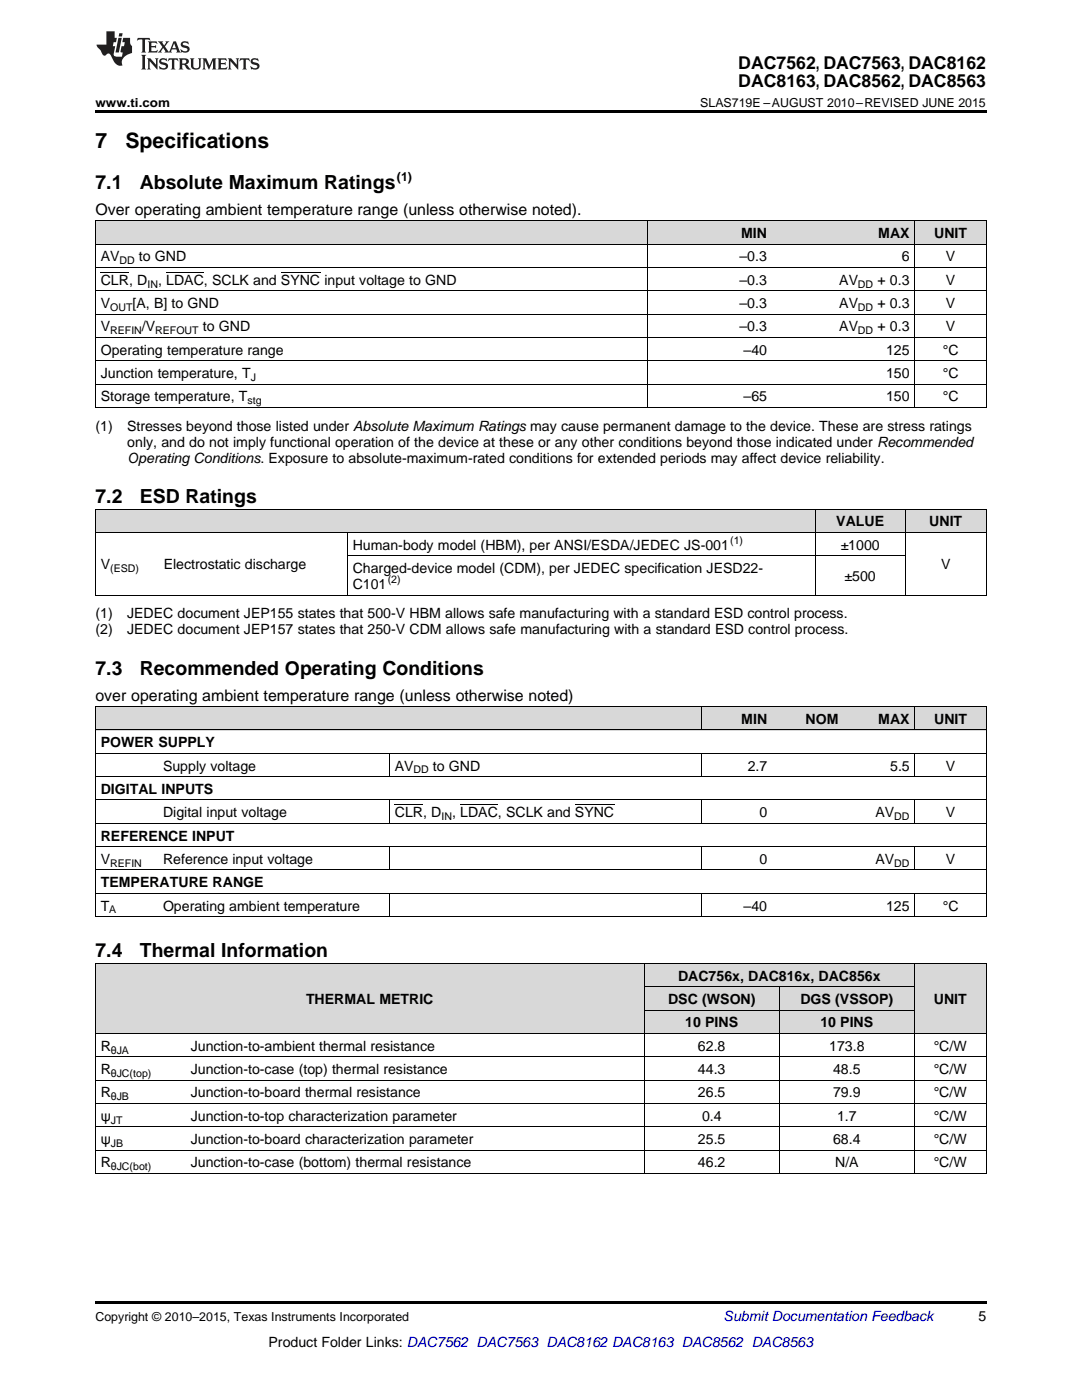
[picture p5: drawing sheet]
<svg xmlns="http://www.w3.org/2000/svg" width="216mm" height="279mm" viewBox="0 0 216 279" stroke-linecap="round" stroke-linejoin="round" font-family="sans-serif">
<defs><g id="words">
<g font-size="4.2">
<text x="19" y="29.6">7</text>
<text x="25" y="29.6">Specifications</text>
</g>
<g font-size="3.9">
<text x="19" y="37.7">7.1</text>
<text x="27.9" y="37.7">Absolute Maximum Ratings</text>
<text x="19" y="100.4">7.2</text>
<text x="27.9" y="100.4">ESD Ratings</text>
<text x="19" y="134.7">7.3</text>
<text x="27.9" y="134.7">Recommended Operating Conditions</text>
<text x="19" y="191.1">7.4</text>
<text x="27.9" y="191.1">Thermal Information</text>
</g>
<g font-size="3.5">
<text x="147.3" y="13.8">DAC7562, DAC7563, DAC8162</text>
<text x="147.3" y="17.3">DAC8163, DAC8562, DAC8563</text>
</g>
<g font-size="3.2">
<text x="19" y="42.9">Over operating ambient temperature range (unless otherwise noted).</text>
<text x="19" y="139.8">over operating ambient temperature range (unless otherwise noted)</text>
</g>
<g font-size="2.8">
<text x="147.9" y="47.5">MIN</text>
<text x="175.3" y="47.5">MAX</text>
<text x="186.4" y="47.5">UNIT</text>
<text x="20.1" y="52.2">AV</text>
<text x="27.7" y="52.2">to GND</text>
<text x="147.6" y="52.2">–0.3</text>
<text x="180" y="52.2">6</text>
<text x="188.7" y="52.2">V</text>
<text x="20.1" y="56.8">CLR, D</text>
<text x="31.5" y="56.8">, LDAC, SCLK and SYNC input voltage to GND</text>
<text x="147.6" y="56.8">–0.3</text>
<text x="167.5" y="56.8">AV</text>
<text x="175.1" y="56.8">+ 0.3</text>
<text x="188.7" y="56.8">V</text>
<text x="20.1" y="61.5">V</text>
<text x="26.4" y="61.5">[A, B] to GND</text>
<text x="147.6" y="61.5">–0.3</text>
<text x="167.5" y="61.5">AV</text>
<text x="175.1" y="61.5">+ 0.3</text>
<text x="188.7" y="61.5">V</text>
<text x="20.1" y="66.1">V</text>
<text x="20.1" y="70.8">Operating temperature range</text>
<text x="28.3" y="66.1">/V</text>
<text x="40.5" y="66.1">to GND</text>
<text x="147.6" y="66.1">–0.3</text>
<text x="148.4" y="70.8">–40</text>
<text x="167.5" y="66.1">AV</text>
<text x="175.1" y="66.1">+ 0.3</text>
<text x="176.8" y="70.8">125</text>
<text x="188.1" y="70.8">°C</text>
<text x="188.7" y="66.1">V</text>
<text x="20.1" y="75.5">Junction temperature, T</text>
<text x="176.8" y="75.5">150</text>
<text x="188.1" y="75.5">°C</text>
<text x="20.1" y="80.1">Storage temperature, T</text>
<text x="148.4" y="80.1">–65</text>
<text x="176.8" y="80.1">150</text>
<text x="188.1" y="80.1">°C</text>
<text x="19" y="86">(1)</text>
<text x="25.4" y="86">Stresses beyond those listed under Absolute Maximum Ratings may cause permanent damage to the device. These are stress ratings</text>
<text x="25.4" y="89.1">only, and do not imply functional operation of the device at these or any other conditions beyond those indicated under Recommended</text>
<text x="25.4" y="92.3">Operating Conditions. Exposure to absolute-maximum-rated conditions for extended periods may affect device reliability.</text>
<text x="166.9" y="105.1">VALUE</text>
<text x="185.4" y="105.1">UNIT</text>
<text x="20.1" y="113.6">V</text>
<text x="32.7" y="113.6">Electrostatic discharge</text>
<text x="70.4" y="109.7">Human-body model (HBM), per ANSI/ESDA/JEDEC JS-001</text>
<text x="167.7" y="109.7">±1000</text>
<text x="187.8" y="113.6">V</text>
<text x="70.4" y="114.4">Charged-device model (CDM), per JEDEC specification JESD22-</text>
<text x="70.4" y="117.5">C101</text>
<text x="168.5" y="116">±500</text>
<text x="19" y="123.4">(1)</text>
<text x="25.4" y="123.4">JEDEC document JEP155 states that 500-V HBM allows safe manufacturing with a standard ESD control process.</text>
<text x="19" y="126.6">(2)</text>
<text x="25.4" y="126.6">JEDEC document JEP157 states that 250-V CDM allows safe manufacturing with a standard ESD control process.</text>
<text x="20.1" y="149.1">POWER SUPPLY</text>
<text x="147.9" y="144.5">MIN</text>
<text x="160.7" y="144.5">NOM</text>
<text x="175.3" y="144.5">MAX</text>
<text x="186.4" y="144.5">UNIT</text>
<text x="32.5" y="153.8">Supply voltage</text>
<text x="78.8" y="153.8">AV</text>
<text x="86.4" y="153.8">to GND</text>
<text x="149.2" y="153.8">2.7</text>
<text x="177.6" y="153.8">5.5</text>
<text x="188.7" y="153.8">V</text>
<text x="20.1" y="158.4">DIGITAL INPUTS</text>
<text x="20.1" y="167.7">REFERENCE INPUT</text>
<text x="32.5" y="163.1">Digital input voltage</text>
<text x="78.8" y="163.1">CLR, D</text>
<text x="90.2" y="163.1">, LDAC, SCLK and SYNC</text>
<text x="151.5" y="163.1">0</text>
<text x="174.7" y="163.1">AV</text>
<text x="188.7" y="163.1">V</text>
<text x="20.1" y="172.4">V</text>
<text x="32.5" y="172.4">Reference input voltage</text>
<text x="151.5" y="172.4">0</text>
<text x="174.7" y="172.4">AV</text>
<text x="188.7" y="172.4">V</text>
<text x="20.1" y="177.1">TEMPERATURE RANGE</text>
<text x="20.1" y="181.7">T</text>
<text x="32.5" y="181.7">Operating ambient temperature</text>
<text x="148.4" y="181.7">–40</text>
<text x="176.8" y="181.7">125</text>
<text x="188.1" y="181.7">°C</text>
<text x="135.3" y="195.7">DAC756x, DAC816x, DAC856x</text>
<text x="61.1" y="200.4">THERMAL METRIC</text>
<text x="133.3" y="200.4">DSC (WSON)</text>
<text x="159.7" y="200.4">DGS (VSSOP)</text>
<text x="186.3" y="200.4">UNIT</text>
<text x="20.1" y="209.7">R</text>
<text x="38.1" y="209.7">Junction-to-ambient thermal resistance</text>
<text x="136.7" y="205">10 PINS</text>
<text x="139.3" y="209.7">62.8</text>
<text x="163.7" y="205">10 PINS</text>
<text x="165.5" y="209.7">173.8</text>
<text x="186.3" y="209.7">°C/W</text>
<text x="20.1" y="214.3">R</text>
<text x="38.1" y="214.3">Junction-to-case (top) thermal resistance</text>
<text x="139.3" y="214.3">44.3</text>
<text x="166.2" y="214.3">48.5</text>
<text x="186.3" y="214.3">°C/W</text>
<text x="20.1" y="219">R</text>
<text x="38.1" y="219">Junction-to-board thermal resistance</text>
<text x="139.3" y="219">26.5</text>
<text x="166.2" y="219">79.9</text>
<text x="186.3" y="219">°C/W</text>
<text x="20.1" y="223.7">ψ</text>
<text x="38.1" y="223.7">Junction-to-top characterization parameter</text>
<text x="140.1" y="223.7">0.4</text>
<text x="167" y="223.7">1.7</text>
<text x="186.3" y="223.7">°C/W</text>
<text x="20.1" y="228.3">ψ</text>
<text x="20.1" y="233">R</text>
<text x="38.1" y="228.3">Junction-to-board characterization parameter</text>
<text x="38.1" y="233">Junction-to-case (bottom) thermal resistance</text>
<text x="139.3" y="228.3">25.5</text>
<text x="139.3" y="233">46.2</text>
<text x="166.2" y="228.3">68.4</text>
<text x="166.7" y="233">N/A</text>
<text x="186.3" y="228.3">°C/W</text>
<text x="186.3" y="233">°C/W</text>
<text x="195.3" y="263.6">5</text>
<text x="53.6" y="268.9">Product Folder Links: DAC7562 DAC7563 DAC8162 DAC8163 DAC8562 DAC8563</text>
</g>
<text font-size="2.8" fill="#0000c8" x="144.4" y="263.6">Submit Documentation Feedback</text>
<g font-size="2.5">
<text x="19" y="21.4">www.ti.com</text>
<text x="139.7" y="21.4">SLAS719E –AUGUST 2010–REVISED JUNE 2015</text>
<text x="79.2" y="36.2">(1)</text>
<text x="19" y="263.6">Copyright © 2010–2015, Texas Instruments Incorporated</text>
</g>
<g font-size="2.1">
<text x="23.8" y="52.7">DD</text>
<text x="29.4" y="57.4">IN</text>
<text x="171.2" y="57.4">DD</text>
<text x="22" y="62.1">OUT</text>
<text x="171.2" y="62.1">DD</text>
<text x="22" y="66.7">REFIN</text>
<text x="31" y="66.7">REFOUT</text>
<text x="171.2" y="66.7">DD</text>
<text x="50" y="76">J</text>
<text x="49.4" y="80.7">stg</text>
<text x="145.7" y="108.6">(1)</text>
<text x="22" y="114.2">(ESD)</text>
<text x="77.4" y="116.4">(2)</text>
<text x="82.5" y="154.3">DD</text>
<text x="88.1" y="163.7">IN</text>
<text x="178.4" y="163.7">DD</text>
<text x="22" y="173">REFIN</text>
<text x="178.4" y="173">DD</text>
<text x="21.8" y="182.3">A</text>
<text x="22.1" y="210.3">θJA</text>
<text x="22.1" y="214.9">θJC(top)</text>
<text x="22.1" y="219.6">θJB</text>
<text x="22.1" y="224.2">JT</text>
<text x="22.1" y="228.9">JB</text>
<text x="22.1" y="233.5">θJC(bot)</text>
</g>
</g></defs>
<g fill="#d8d8d8">
<path d="M19 192.3h18v14h-18z"/>
<path d="M37 192.3h91.6v14h-91.6z"/>
<path d="M128.6 201.6h26.9v4.7h-26.9z"/>
<path d="M155.5 201.6h27v4.7h-27z"/>
<path d="M182.5 192.3h14.3v14h-14.3z"/>
<path d="M128.6 197h26.9v4.6h-26.9z"/>
<path d="M155.5 197h27v4.6h-27z"/>
<path d="M128.6 192.3h26.9v4.7h-26.9z"/>
<path d="M155.5 192.3h27v4.7h-27z"/>
<path d="M19 141.1h10.7v4.6h-10.7z"/>
<path d="M29.7 141.1h1.8v4.6h-1.8z"/>
<path d="M31.5 141.1h46.2v4.6h-46.2z"/>
<path d="M77.7 141.1h62.2v4.6h-62.2z"/>
<path d="M139.9 141.1h14.3v4.6h-14.3z"/>
<path d="M154.2 141.1h14.2v4.6h-14.2z"/>
<path d="M168.4 141.1h14.2v4.6h-14.2z"/>
<path d="M182.6 141.1h14.2v4.6h-14.2z"/>
<path d="M19 101.7h12.6v4.6h-12.6z"/>
<path d="M31.6 101.7h37.7v4.6h-37.7z"/>
<path d="M69.3 101.7h93.4v4.6h-93.4z"/>
<path d="M162.7 101.7h18v4.6h-18z"/>
<path d="M180.7 101.7h16.1v4.6h-16.1z"/>
<path d="M19 44.1h16v4.7h-16z"/>
<path d="M35 44.1h94.3v4.7h-94.3z"/>
<path d="M129.3 44.1h24.9v4.7h-24.9z"/>
<path d="M154.2 44.1h28.4v4.7h-28.4z"/>
<path d="M182.6 44.1h14.2v4.7h-14.2z"/>
</g>
<g fill="#000">
<path d="M19 22h177.8v.5h-177.8zM19 118.8h.2zM69.2 118.8h.1zM162.6 118.8h.1zM180.6 118.8h.1zM196.7 118.8h.1zM19 183h.2zM31.4 183h.1zM77.6 183h.1zM139.8 183h.1zM154.1 183h.1zM168.3 183h.1z"/>
<path d="M182.5 183h.1zM196.7 183h.1zM19 234.2h.2zM128.5 234.2h.1zM155.4 234.2h.1zM182.4 234.2h.1zM196.7 234.2h.1zM19 259.7h177.8v.5h-177.8z"/>
</g>
<g fill="none" stroke="#000" stroke-width=".2">
<path d="M19 58h177.8M19 53.4h177.8M19 48.7h177.8M19 44.1h177.8M19.1 44.1v37.3M129.2 44.1v37.3M182.5 44.1v37.3M196.8 44.1v37.3M19 76.7h177.8M19 72h177.8M19 67.4h177.8M19 62.7h177.8"/>
<path d="M19 81.3h177.8M19 118.8h177.8M19 106.3h177.8M19 101.6h177.8M19.1 101.6v17.2M69.3 106.3v12.5M69.3 110.9h111.4M162.6 101.6v17.2M180.6 101.6v17.2M196.8 101.6v17.2M19 141h177.8v42M19 159.6h177.8"/>
<path d="M19 155h177.8M19 150.3h177.8M19 145.7h177.8M19.1 141v42M77.7 150.4v4.6M77.7 159.7v4.7M139.9 141v4.7M139.9 150.4v4.6M139.9 159.7v4.7M182.5 141v4.7M182.5 150.4v4.6M182.5 159.7v4.7"/>
<path d="M19 178.3h177.8M19 173.6h177.8M19 169h177.8M19 164.3h177.8M77.7 169v4.7M77.7 178.3v4.7M139.9 169v4.7M139.9 178.3v4.7M182.5 169v4.7M182.5 178.3v4.7M19 192.3h177.8M19 182.9h177.8"/>
<path d="M19.1 192.3v41.9M128.5 192.3v41.9M128.6 196.9h53.9M155.5 197v37.2M182.4 192.3v41.9M196.8 192.3v41.9M19 215.6h177.8M19 210.9h177.8M19 206.3h177.8M128.6 201.6h53.9M19 234.2h177.8M19 229.5h177.8"/>
<path d="M19 224.9h177.8M19 220.2h177.8"/>
</g>
<g fill="#231f20">
<path d="M27.5 7.6l-.1 .5 .4-.2h.6v.1v2.1l-.2 .4h1l-.3-.4v-2.1l.1-.1h.5l.5 .2-.2-.5zM29.5 8.3l.2 .3v1.5l-.2 .4h1.8l.2-.6a1.04 1.04 0 0 1-1.3 .2v-.7h.6l.3 .2v-.6l-.3 .2h-.6v-.6l.8-.1 .4 .3-.2-.5zM31.5 8.3l.9 1.1-.9 1.1h.8l-.2-.2 .5-.7 .4 .7-.2 .2h1.5l-.1-.2 .1-.4h.9l.1 .4-.2 .2h1l-.3-.3-.7-1.9h-.5l-.9 2-.8-1 .9-1h-.8l.1 .3-.3 .5-.4-.6 .2-.2zM34.7 8.6l.4 1h-.7zM36.3 8.4a.63 .63 0 0 0-.2 .7 .63 .63 0 0 0 .6 .4l.6 .2 .1 .2a.75 .75 0 0 1-.7 .4 .75 .75 0 0 1-.6-.5l.1 .7 .1-.1a1.11 1.11 0 0 0 1.5-.6 1.13 1.13 0 0 0-1.2-.8l-.1-.4a1.04 1.04 0 0 1 1.2 .2l-.2-.5-.1 .1-.5-.2zM28.2 10.9l.2 .4v2.2l-.2 .4h1l-.3-.4v-2.2l.3-.4zM29.3 11.6l.3 .4v1.5l-.3 .4h.8l-.2-.4v-1.3l1.5 1.7v-1.9l.2-.4h-.7l.2 .4v.9l-1.1-1.3zM32 11.8a.62 .62 0 0 0-.2 .7 .62 .62 0 0 0 .6 .4l.6 .1 .1 .3a.76 .76 0 0 1-.7 .3 .76 .76 0 0 1-.6-.4l.1 .7 .1-.1a1.11 1.11 0 0 0 1.5-.6 1.13 1.13 0 0 0-1.2-.8l-.1-.4a1.04 1.04 0 0 1 1.2 .2l-.2-.6-.1 .1-.5-.1zM33.7 11.6l-.2 .6a.61 .61 0 0 1 .8-.3v1.6l-.2 .4h.9l-.2-.4v-1.6a.63 .63 0 0 1 .8 .3l-.2-.6zM35.6 11.6l.3 .4v1.5l-.3 .4h1l-.2-.2v-.8l.5 .2a.76 .76 0 0 0 1.2 .7l-1-1a.58 .58 0 0 0 .6-.5 .58 .58 0 0 0-.5-.6zM36.4 11.9h.1a.45 .45 0 0 1 .5 .1 .45 .45 0 0 1 .1 .5l-.7 .2zM37.9 11.6l.2 .2a2.17 2.17 0 0 0 .3 1.9 .99 .99 0 0 0 1.6-.6v-1.1l.2-.4h-.7l.2 .2a1.92 1.92 0 0 1-.2 1.8 .6 .6 0 0 1-.9-.5v-1.1l.2-.4zM40.4 11.6l.2 .4v1.5l-.2 .4h.7l-.2-.4v-1.4l.8 1.8 .8-1.8v1.4l-.2 .4h.9l-.2-.4v-1.5l.2-.4h-.8l-.6 1.5-.6-1.5zM43.4 11.6l.2 .4v1.5l-.2 .4h1.8l.2-.6a1.04 1.04 0 0 1-1.3 .1v-.6h.5l.4 .2v-.6l-.4 .2h-.5v-.7h.8l.3 .3-.1-.6zM45.5 11.6l.2 .4v1.5l-.2 .4h.7l-.2-.4v-1.3l1.5 1.7v-1.9l.2-.4h-.7l.2 .4v.9l-1.1-1.3zM47.9 11.6l-.1 .6a.61 .61 0 0 1 .8-.3v1.6l-.3 .4h1l-.3-.4 .1-1.6a.63 .63 0 0 1 .7 .3l-.1-.6zM50.2 11.8a.62 .62 0 0 0-.2 .7 .62 .62 0 0 0 .6 .4l.6 .1 .2 .3a.76 .76 0 0 1-.8 .3 .76 .76 0 0 1-.6-.4l.1 .7 .2-.1a1.11 1.11 0 0 0 1.5-.6 1.13 1.13 0 0 0-1.3-.8l-.1-.4a1.04 1.04 0 0 1 1.2 .2l-.1-.6-.2 .1-.5-.1z"/>
<path d="M21.2 6.3v2.6h-1.9l.1 .4 .7 .9a.91 .91 0 0 0 1 .8 .56 .56 0 0 1 .5-.3 .56 .56 0 0 1 .5 .3l.4 .8a1.53 1.53 0 0 0 1.9 1.2 1.54 1.54 0 0 1 1-2.1l.9-.3v-1.4a1.52 1.52 0 0 1-.3-1.6h-1.4l-.2 .8h.5l-.2 .8h-.4l-.2 1v.2l.4 .1-.2 .8a1.93 1.93 0 0 1-1.6-.3l.3-1.8h-.5l.2-.8h.4l.2-.8h-.4v-1.3zM23.6 7.6l-.6 2.9h.7l.6-2.9zM23.8 6.6l-.1 .7h.6l.2-.7z"/>
</g>
<path d="M20.1 54.3h5.7M33.2 54.3h7.5M56.1 54.3h7.8M78.8 160.6h5.6M91.8 160.6h7.5M114.7 160.6h7.9" fill="none" stroke="#000" stroke-width=".2"/>
<use href="#words"/>
</svg>
